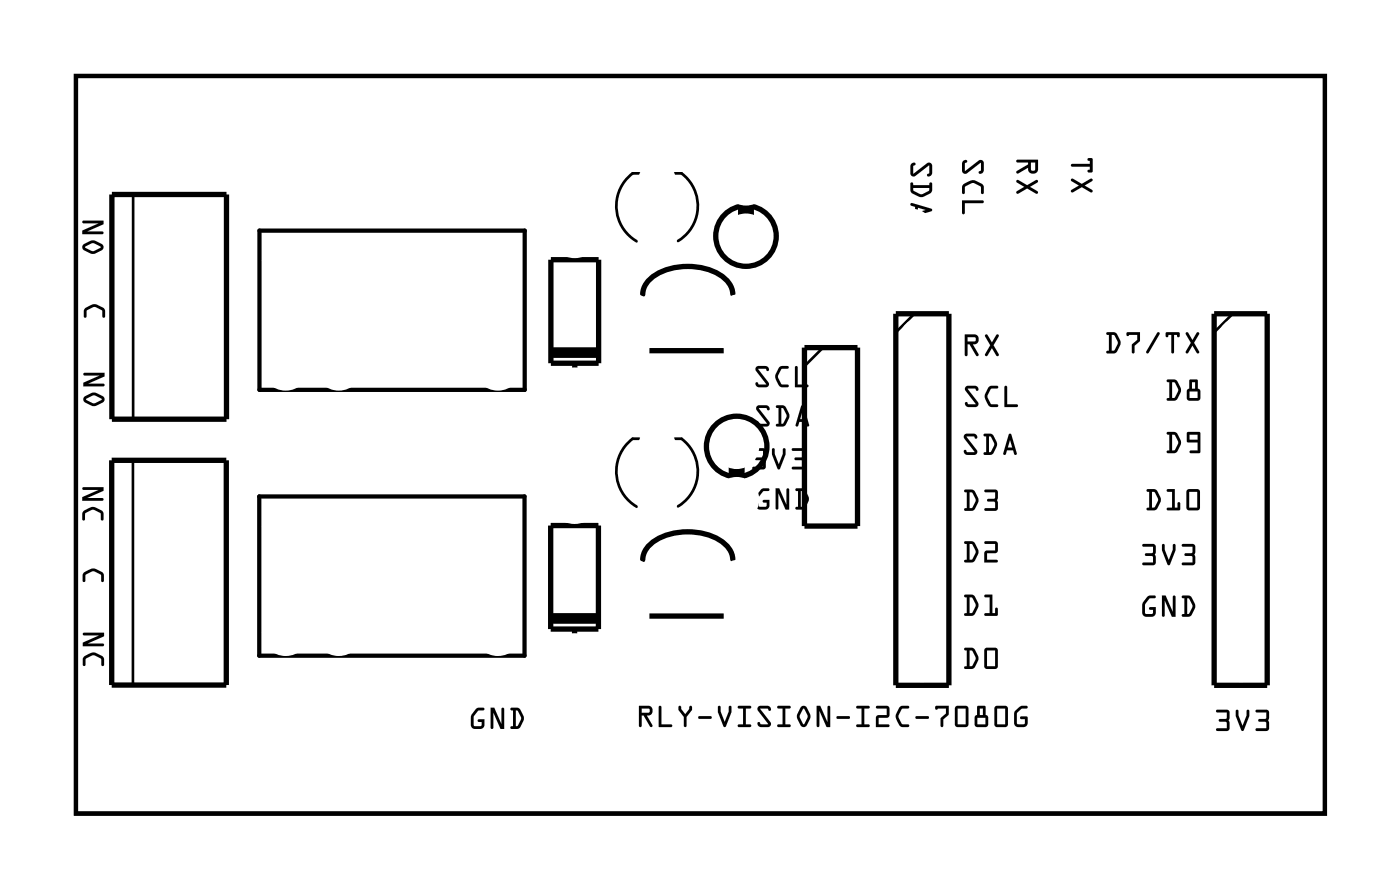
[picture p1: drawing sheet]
<svg xmlns="http://www.w3.org/2000/svg" width="67mm" height="43mm" viewBox="0 0 67 43" stroke-linecap="round" stroke-linejoin="round" font-family="sans-serif">
<path d="M3.6 3.6h59.8v35.3h-59.8zM12.4 11h12.7v7.7h-12.7zM12.4 23.8h12.7v7.6h-12.7z" fill="none" stroke="#000" stroke-width=".2"/>
<g fill="#000">
<path d="M4.1 14.7l.4-.1h.2l.3 .2v.4h-.1v-.3l-.4-.2-.3 .2-.1 .3zM35.5 9.8h.5v.5h-.5zM4 27.4l.4-.2h.2l.3 .2 .1 .4h-.2v-.3l-.3-.2-.4 .2v.3h-.1zM35 22.4h.5v.5h-.5z"/>
<path d="M3.6 3.6h59.8v35.3h-59.8zM3.6 3.6v35.3h59.8v-35.3z"/>
<path d="M4 10.6h1l-.1 .1-.7 .4h.7l.1 .1h-1.1l.1-.2 .7-.3h-.7zM4 11.7l.4-.2 .5 .2a.17 .17 0 0 1 0 .3l-.5 .1-.4-.1zM4.1 11.8l.3 .2 .4-.2-.4-.2z"/>
<path d="M4 10.6h1l-.1 .1-.7 .4h.7l.1 .1h-1.1v-.2l.8-.3h-.7zM4 10.6v.1h.7l-.7 .3-.1 .2h1.1l-.1-.1h-.7l.7-.4 .1-.1zM4 11.7l.5-.2 .4 .2 .1 .2-.4 .2h-.2l-.4-.1zM4 11.7v.3l.4 .1h.2l.4-.2-.1-.2-.4-.2zM4.1 11.8l.3 .2 .4-.2-.4-.2zM4.1 11.8l.3-.2 .4 .2-.4 .2z"/>
<path d="M4 17.9l1-.1v.2l-.8 .4h.7h.1l-1 .1v-.2l.8-.3h-.7zM4 19l.5-.2 .4 .2a.17 .17 0 0 1 0 .3l-.5 .1-.4-.2zM4.1 19.1l.4 .2 .4-.2-.4-.2z"/>
<path d="M4 17.9l1-.1v.2l-.8 .4h.7l.1 .1h-1v-.2l.8-.3h-.7zM4 17.9l.1 .1h.7l-.8 .3v.2l1-.1h-.1h-.7l.8-.4v-.2zM4 19l.5-.2 .4 .2a.17 .17 0 0 1 0 .3l-.5 .1-.4-.2zM4 19v.2l.4 .2h.2l.4-.2-.1-.2-.3-.2zM4.1 19.1l.4 .2 .4-.2-.4-.2zM4.1 19.1l.4-.2 .4 .2-.4 .2z"/>
<path d="M4.1 14.7l.4-.1h.2l.3 .2v.4h-.1v-.3l-.4-.2-.3 .2-.1 .3zM4.1 14.8v.4l.1-.3 .3-.2 .4 .2v.3h.1v-.4l-.3-.2h-.2z"/>
<path d="M36.2 17.6l.4-.1 .2 .1v.2l-.2-.2-.3 .1 .5 .6-.1 .2h-.4l-.1-.1v-.1l.1 .1h.4l-.5-.6zM36.2 17.6v.2l.5 .6h-.4l-.1-.1v.1l.1 .1h.4l.1-.2-.5-.6 .3-.1 .2 .2v-.2l-.2-.1zM37.3 17.6h.5h-.1l-.3 .1-.2 .3 .2 .4h.3v.1h-.3l-.2-.3-.1-.2zM37.3 17.6l-.2 .4 .1 .2 .2 .3h.3v-.1h-.3l-.2-.4 .2-.3 .3-.1h.1zM38.1 17.5l.1 .1v.8h.5v.1h-.6zM38.1 17.5v1h.6v-.1h-.5v-.8z"/>
<path d="M36.2 17.6l.4-.1 .2 .1v.2l-.1-.1h-.4l.5 .6-.1 .2h-.4l-.1-.1v-.1l.1 .1h.4l-.5-.6zM37.3 17.6l.4-.1 .1 .1-.4 .1-.2 .3 .2 .4h.4l-.1 .1h-.2a.6 .6 0 0 1-.4-.6zM38.1 17.5l.1 .1v.8h.5v.1h-.6z"/>
<path d="M43.6 7.8h.2l-.1 .2v.3l.7-.5h.1l.1 .1v.4l-.1 .1h-.1l.1-.1v-.4l-.7 .5h-.1l-.1-.1zM43.7 9l.1 .1 .3 .2 .4-.2v-.1zM43.6 8.7h.1v.2h.8l.1-.2v.5a.61 .61 0 0 1-.9 .1l-.1-.2zM43.9 9.9v.3l.4-.2zM43.6 9.7l1 .3v.1l-1 .3v-.1l.2-.1v-.3l-.2-.1z"/>
<path d="M43.6 7.8h.2l-.1 .2v.3l.7-.5h.1l.1 .1v.4l-.1 .1h-.1l.1-.1v-.4l-.7 .5h-.1l-.1-.1zM43.6 7.8v.5l.1 .1h.1l.7-.5v.4l-.1 .1h.1l.1-.1v-.4l-.1-.1h-.1l-.7 .5v-.3l.1-.2zM43.7 9l.1 .1 .3 .2 .4-.2v-.1zM43.7 9h.8v.1l-.4 .2-.3-.2zM43.6 8.7h.1v.2h.8l.1-.2v.4l-.4 .3h-.2l-.4-.2zM43.6 8.7v.4l.1 .2a.61 .61 0 0 0 .9-.1v-.5l-.1 .2h-.8v-.2zM43.9 9.9v.3l.4-.1zM43.9 9.9l.4 .1-.4 .2zM43.6 9.7l1 .3v.1l-1 .3v-.1l.2-.1v-.3l-.2-.1zM43.6 9.7v.1l.2 .1v.3l-.2 .1v.1l1-.3v-.1z"/>
<path d="M46.2 18.5h.5l.1 .1v.1l-.1-.1h-.4l.5 .7v.2h-.4l-.2-.1 .1-.2 .1 .1h.3l-.5-.6zM46.2 18.5v.2l.5 .6h-.3l-.1-.1-.1 .2 .2 .1h.4v-.2l-.5-.7h.4l.1 .1v-.1l-.1-.1zM47.3 18.5h.5v.1h-.3l-.2 .4 .1 .3 .4 .1v.1h-.4l-.2-.4-.1-.2zM47.3 18.5l-.1 .3a.6 .6 0 0 0 .3 .7h.3v-.1l-.3-.1-.2-.4 .2-.3 .3-.1h-.1zM48.1 18.5h.1v.8l.5 .1v.1h-.6zM48.1 18.5v1h.6v-.1l-.5-.1v-.8z"/>
<path d="M46.2 18.5h.5l.1 .1v.1l-.1-.1h-.4l.5 .7v.2h-.4l-.2-.1 .1-.2 .1 .1h.3l-.5-.6zM47.3 18.5h.4h.1l-.3 .1-.2 .3 .2 .4 .3 .1v.1h-.3a.6 .6 0 0 1-.3-.7zM48.1 18.5h.1v.8l.5 .1v.1h-.6z"/>
<path d="M46.1 7.7h.2l-.1 .1v.4l.7-.5h.1l.1 .1v.4l-.1 .1h-.1l.1-.2-.1-.3-.6 .5h-.1l-.1-.1zM46.1 8.8l.4-.2 .2 .1 .4 .2v.3h-.1v-.3l-.4-.1-.4 .1v.3l-.1 .1zM46.1 9.6h.9l.1 .1h-.1h-.8l-.1 .6v-.1z"/>
<path d="M46.1 7.7h.2l-.1 .1v.4l.7-.5h.1l.1 .1v.4l-.1 .1h-.1l.1-.2-.1-.3-.6 .5h-.1l-.1-.1zM46.1 7.7v.5l.1 .1h.1l.6-.5 .1 .3-.1 .2h.1l.1-.1v-.4l-.1-.1h-.1l-.7 .5v-.4l.1-.1zM46.1 8.8l.4-.2 .2 .1 .4 .2v.3h-.1l-.1-.3-.3-.1-.4 .1v.3l-.1 .1zM46.1 8.8v.5l.1-.1v-.3l.4-.1 .4 .1v.3h.1v-.3l-.4-.2-.2-.1zM46.1 9.6h.9l.1 .1h-.1h-.8l-.1 .6v-.1zM46.1 9.6v.6v.1l.1-.6h.8h.1l-.1-.1z"/>
<path d="M46.3 16.1v.2h.4v-.2zM46.2 16h.5a.24 .24 0 0 1 .2 .3 .24 .24 0 0 1-.3 .2l.3 .5h-.2l-.3-.5h-.1v.5h-.1zM47.2 16h.1l.2 .4 .2-.4h.1l-.2 .5 .2 .5-.3-.3-.2 .3h-.1l.2-.5z"/>
<path d="M46.3 16.1v.2h.4v-.2zM46.3 16.1h.4v.2h-.4zM46.2 16h.5a.24 .24 0 0 1 .2 .3 .24 .24 0 0 1-.3 .2l.3 .5h-.2l-.3-.5h-.1v.5h-.1zM46.2 16v1h.1v-.5h.1l.3 .5h.1l-.2-.5 .2-.1a.25 .25 0 0 0-.1-.4zM47.2 16h.1l.2 .4 .2-.4h.1l-.2 .5 .2 .5-.3-.3-.2 .3h-.1l.2-.5zM47.2 16l.2 .5-.2 .5h.1l.2-.3 .3 .3-.2-.5 .2-.5h-.1l-.2 .4-.2-.4z"/>
<path d="M49.4 7.8v.3l.1 .1 .1-.4zM49.4 7.8h.2l-.1 .4-.1-.1zM48.7 7.7l1-.1v.5a.24 .24 0 0 1-.2 .2 .24 .24 0 0 1-.3-.2v-.1l-.5 .3v-.1l.5-.3v-.1h-.5zM48.7 7.7v.1h.5v.1l-.5 .3v.1l.5-.3 .1 .2a.25 .25 0 0 0 .4-.1v-.5zM48.7 8.6l.5 .3 .5-.3v.1l-.4 .2 .4 .3-.1 .1-.4-.3-.5 .3v-.2l.3-.2-.3-.2zM48.7 8.6v.1l.3 .2-.3 .2v.2l.5-.3 .4 .3 .1-.1-.4-.3 .4-.2v-.1l-.5 .3z"/>
<path d="M49.4 7.8v.3l.1 .1 .1-.4zM48.7 7.7l1-.1v.5a.24 .24 0 0 1-.3 .2 .24 .24 0 0 1-.2-.3l-.5 .3v-.1l.5-.3v-.1h-.5zM48.7 8.6l.5 .3 .5-.3v.1l-.4 .2 .4 .3-.1 .1-.4-.3-.5 .3v-.2l.3-.2-.3-.2z"/>
<path d="M51.3 7.9l.9-.1-.1-.2h.2v.6h-.2l.1-.1v-.1h-.9zM51.3 8.6l.5 .2 .5-.2v.1l-.4 .2 .4 .3h-.1l-.4-.2-.5 .2v-.1l.4-.2-.4-.2z"/>
<path d="M51.3 7.9l.9-.1-.1-.2h.2v.6h-.2l.1-.1v-.1h-.9zM51.3 7.9v.1h.9v.1l-.1 .1h.2v-.6h-.2l.1 .1v.1zM51.3 8.6l.5 .2 .5-.3v.2l-.4 .2 .4 .3h-.1l-.4-.2-.5 .2v-.1l.4-.2-.4-.2zM51.3 8.6v.1l.4 .2-.4 .2v.1l.5-.2 .4 .2h.1l-.4-.3 .4-.2v-.1l-.5 .2z"/>
<path d="M53.2 16v.8h.1l.2-.4-.1-.3zM53 15.9h.4a.6 .6 0 0 1 .1 .9l-.2 .1h-.3l.1-.1v-.8h-.1zM53.9 15.9h.7v.4l-.3 .2v.4h-.1v-.4l.2-.2v-.3l-.4 .1zM55.4 15.9h.1v.1l-.6 .9v-.1zM55.8 15.9h.7l-.1 .2-.2-.1v.9l-.1-.1v-.8l-.3 .1zM56.8 15.9h.1l.2 .4 .2-.4h.1l-.2 .5 .2 .4v.1l-.3-.4-.2 .4h-.1l.2-.5z"/>
<path d="M53.2 16v.8h.1l.2-.4-.1-.3zM53.2 16l.2 .1 .1 .3-.2 .4h-.1zM53 15.9h.4l.2 .4v.2l-.2 .4h-.4l.1-.1v-.8h-.1zM53 15.9v.1h.1v.8l-.1 .1h.3l.2-.1a.6 .6 0 0 0-.1-.9zM53.9 15.9h.7v.4l-.3 .2v.4h-.1v-.4l.2-.2v-.3l-.4 .1zM53.9 15.9l.1 .2 .4-.1v.3l-.2 .2v.4h.1v-.4l.3-.2v-.4zM55.4 15.9h.1v.1l-.6 .9v-.1zM55.4 15.9l-.5 .9v.1l.6-.9v-.1zM55.8 15.9h.7l-.1 .2-.2-.1v.9l-.1-.1v-.8l-.3 .1zM55.8 15.9v.2l.3-.1v.8l.1 .1v-.9l.2 .1 .1-.2zM56.8 15.9h.1l.2 .4 .2-.4h.1l-.2 .5 .2 .4v.1l-.3-.4-.2 .4h-.1l.2-.5zM56.8 15.9l.2 .5-.2 .5h.1l.2-.4 .3 .4v-.1l-.2-.4 .2-.5h-.1l-.2 .4-.2-.4z"/>
<path d="M56.1 18.3v.7h.1l.2-.3-.1-.4zM55.9 18.2h.4a.6 .6 0 0 1 .1 .9l-.2 .1-.3-.1 .1-.1v-.7h-.1zM57 18.7v.3h.3v-.3zM57.1 18.3v.3h.1v-.3zM57 18.2h.3v.4l.2 .1-.1 .5h-.4l-.2-.1z"/>
<path d="M56.1 18.3v.7h.1l.2-.3-.1-.4zM56.1 18.3h.2l.1 .4-.2 .3h-.1zM55.9 18.2h.4l.2 .3v.3l-.2 .4-.4-.1 .1-.1v-.7h-.1zM55.9 18.2v.1h.1v.7l-.1 .1 .3 .1 .2-.1a.6 .6 0 0 0-.1-.9zM57 18.7v.3h.3v-.3zM56.9 18.7h.4v.3h-.4zM57.1 18.3v.3h.1v-.3zM57.1 18.3h.1v.3h-.1zM57 18.2h.3v.4l.2 .1-.1 .5h-.4l-.2-.1zM57 18.2l-.2 .9 .2 .1h.4l.1-.5-.2-.1v-.4z"/>
<path d="M4 23.3h1v.2l-.8 .3h.7l.1 .1-1.1 .1v-.2l.8-.4h-.7zM4 24.5l.4-.2h.2l.3 .2 .1 .4h-.2v-.3l-.4-.2-.3 .2v.3h-.1z"/>
<path d="M4 23.3h1v.2l-.8 .3h.7l.1 .1-1.1 .1v-.2l.8-.4h-.7zM4 23.3v.1h.7l-.8 .4v.2l1.1-.1-.1-.1h-.7l.8-.3v-.2zM4 24.5l.4-.2h.2l.3 .2 .1 .4h-.2v-.3l-.4-.2-.3 .2v.3h-.1zM4 24.5v.4h.1v-.3l.3-.2 .4 .2v.3h.2l-.1-.4-.3-.2h-.2z"/>
<path d="M4 30.3h1v.2l-.8 .3h.7l.1 .1h-1v-.2l.7-.3h-.7zM4 31.4l.4-.2 .2 .1 .4 .2v.3h-.1l-.1-.3-.3-.1-.4 .1v.3l-.1 .1z"/>
<path d="M4 30.3h1v.2l-.8 .3h.7l.1 .1h-1v-.2l.7-.3h-.7zM4 30.3v.1h.7l-.7 .3v.2h1l-.1-.1h-.7l.8-.3v-.2zM4 31.4l.4-.2 .2 .1 .4 .2v.3h-.1l-.1-.3-.3-.1-.4 .1v.3l-.1 .1zM4 31.4v.5l.1-.1v-.3l.4-.1 .3 .1 .1 .3h.1v-.3l-.4-.2-.2-.1z"/>
<path d="M4 27.4l.4-.2h.2l.3 .2 .1 .4h-.2v-.3l-.3-.2-.4 .2v.3l-.1 .1zM4 27.4v.4h.1v-.3l.4-.2 .3 .2v.3h.2l-.1-.4-.3-.2h-.2z"/>
<path d="M22.8 33.9h.1h.3v.1h-.3l-.2 .3v.5l.4-.1v-.1l-.2-.1v-.1h.3v.4l-.1 .1h-.4l-.1-.1v-.6zM22.8 33.9a.74 .74 0 0 0-.2 .9l.4 .1 .2-.1v-.4l-.3 .1 .2 .1-.1 .1h-.3v-.5l.2-.2 .3-.1h-.3zM23.5 33.9h.2l.3 .8v-.8h.1v1h-.1l-.4-.8v.7h-.1zM23.5 33.9v.9h.1v-.7l.4 .8h.1v-1h-.1v.8l-.3-.8zM24.5 33.9h.3l.3 .4v.2l-.3 .4-.4-.1h.2v-.8h-.1zM24.5 33.9v.1h.1v.8h-.2l.4 .1 .3-.4v-.3l-.3-.3zM24.7 34v.8l.3-.4-.2-.4zM24.7 34h.1l.2 .4-.3 .4z"/>
<path d="M22.8 33.9h.1h.3l-.3 .1-.2 .3v.4h.3l.1-.1-.2-.1 .3-.1v.4l-.1 .1h-.4l-.2-.2a.7 .7 0 0 1 .3-.8zM23.5 33.9h.2l.3 .8v-.8h.1v1h-.1l-.4-.8v.7h-.1zM24.5 33.9h.3a.6 .6 0 0 1 .1 .9l-.1 .1-.4-.1h.2v-.8h-.1zM24.7 34v.8l.3-.4-.2-.4z"/>
<path d="M30.7 33.9v.2h.4v-.2zM30.6 33.8h.4a.24 .24 0 0 1 .2 .2 .24 .24 0 0 1-.2 .2l.2 .6h-.1l-.3-.6h-.1v.5l-.1 .1zM31.6 33.8h.1v.9h.4v.1h-.6zM32.5 33.8h.1l.2 .4 .2-.4h.1v.2l-.2 .3-.1 .5-.1-.1v-.4l-.2-.3zM33.4 34.3h.6h.1l-.6 .1zM34.4 33.8h.1l.2 .7 .2-.7h.1v.3l-.3 .7h-.1l-.2-.7zM35.3 33.8h.7l-.1 .1h-.2v.8h.2v.1h-.6l.1-.1h.2v-.8h-.2zM36.3 33.8h.4l.2 .1-.1 .1v-.1h-.4l.5 .7-.1 .2h-.4l-.1-.1v-.1l.1 .1 .4-.1-.5-.6zM37.2 33.8h.7l-.1 .1h-.2v.8h.2v.1h-.6v-.1h.3v-.8h-.3zM38.3 33.8h.3l.2 .4-.2 .5a.17 .17 0 0 1-.3 0l-.1-.4zM38.5 33.9l-.2 .4 .2 .4 .2-.4zM39.1 33.8h.2l.3 .8v-.8h.1v1h-.1l-.4-.8v.7l-.1 .1zM40.1 34.3h.5h.1l-.6 .1zM41 33.8h.6v.1h-.2v.8h.2v.1h-.6v-.1h.2v-.8h-.2zM42 33.8h.5l.1 .1-.1 .4-.4 .1v.3h.4v.1h-.6l.1-.5 .5-.1v-.3h-.5zM43.1 33.8h.4l-.3 .1-.2 .3 .2 .5h.3v.1h-.3a.6 .6 0 0 1-.3-.6zM43.8 34.3h.6h.1l-.6 .1zM44.8 33.8h.6v.4l-.2 .2-.1 .4h-.1v-.4l.3-.3v-.2l-.5 .1zM45.8 33.9v.8h.4v-.8zM45.8 33.8h.4l.2 .1v.8l-.1 .1h-.5l-.1-.1zM46.8 34.4v.3h.4v-.3zM46.9 33.9v.3h.2v-.3zM46.8 33.8h.4v.4l.1 .2-.1 .4h-.4l-.1-.1zM47.7 33.9v.8h.4v-.8zM47.6 33.8h.5l.1 .1 .1 .8-.1 .1h-.5l-.1-.1zM48.6 34a.48 .48 0 0 1 .6-.2v.1h-.3l-.2 .3v.5l.4-.1v-.2h-.2v-.1h.3v.4l-.1 .1h-.4l-.1-.1z"/>
<path d="M30.7 33.9v.2h.4v-.2zM30.7 33.9h.4v.2h-.4zM30.6 33.8h.4a.24 .24 0 0 1 .2 .2 .24 .24 0 0 1-.2 .2l.2 .6h-.1l-.3-.6h-.1v.5l-.1 .1zM30.6 33.8v1h.1v-.6h.1l.4 .6v-.1l-.2-.5h.2v-.3l-.2-.1zM31.6 33.8h.1v.9h.4v.1h-.6zM31.6 33.8l-.1 1h.6v-.1h-.4v-.9zM32.5 33.8h.1l.2 .4 .2-.4h.1v.2l-.2 .3-.1 .5-.1-.1v-.4l-.2-.3zM32.5 33.8v.2l.2 .3v.4l.1 .1 .1-.5 .2-.3v-.2h-.1l-.2 .4-.2-.4zM33.4 34.3h.6h.1l-.6 .1zM33.4 34.3l.1 .1 .6-.1h-.1zM34.4 33.8h.1l.2 .7 .2-.7h.1v.3l-.3 .7h-.1l-.2-.7zM34.4 33.8v.3l.2 .7h.1l.3-.7v-.3h-.1l-.2 .7-.2-.7zM35.3 33.8h.7l-.1 .1h-.2v.8h.2v.1h-.6l.1-.1h.2v-.8h-.2zM35.3 33.8l.1 .1h.2v.8h-.2l-.1 .1h.6v-.1h-.2v-.8h.2l.1-.1zM36.3 33.8h.4l.2 .1-.1 .1-.1-.1h-.3l.5 .7-.1 .2h-.4l-.1-.1v-.1l.1 .1 .4-.1-.5-.6zM36.3 33.8v.2l.5 .6-.4 .1-.1-.1v.1l.1 .1h.4l.1-.2-.5-.7h.3l.1 .1 .1-.1-.2-.1zM37.2 33.8h.7l-.1 .1h-.2v.8h.2v.1h-.6v-.1h.3v-.8h-.3zM37.2 33.8v.1h.3v.8h-.3v.1h.6v-.1h-.2v-.8h.2l.1-.1zM38.3 33.8h.3l.2 .4v.2l-.3 .4-.2-.1-.1-.3zM38.4 33.8l-.2 .6 .2 .3 .1 .1 .3-.4v-.2l-.2-.4zM38.5 33.9l-.2 .4 .2 .4 .2-.4zM38.5 33.9l.2 .4-.2 .4-.2-.4zM39.1 33.8h.2l.3 .8v-.8h.1v1h-.1l-.4-.8v.7l-.1 .1zM39.1 33.8v1l.1-.1v-.7l.4 .8h.1v-1h-.1v.8l-.3-.8zM40.1 34.3h.5h.1l-.6 .1zM40.1 34.3v.1l.6-.1h-.1zM41 33.8h.6v.1h-.2v.8h.2v.1h-.6v-.1h.2v-.8h-.2zM41 33.8v.1h.2v.8h-.2v.1h.6v-.1h-.2v-.8h.2v-.1zM42 33.8h.5l.1 .1-.1 .4-.4 .1v.3h.4v.1h-.6l.1-.5 .5-.1v-.3h-.5zM42 33.8v.1h.5v.3l-.5 .1-.1 .5h.6v-.1h-.4v-.4h.4l.1-.4-.1-.1zM43.1 33.8h.4v.1h-.3l-.2 .4 .2 .3 .3 .1v.1h-.4l-.2-.4v-.2zM43.1 33.8l-.2 .4v.2l.2 .4h.4v-.1h-.3l-.2-.4 .2-.4h.3v-.1zM43.8 34.3h.6h.1l-.6 .1zM43.8 34.3l.1 .1 .6-.1h-.1zM44.8 33.8h.6v.4l-.2 .2-.1 .4h-.1v-.4l.3-.3v-.2l-.5 .1zM44.8 33.8v.2l.5-.1v.2l-.3 .3v.4h.1l.1-.4 .2-.2v-.4zM45.8 33.9v.8h.4v-.8zM45.8 33.9h.4v.8h-.4zM45.8 33.8h.4l.2 .1v.8l-.1 .1h-.5l-.1-.1zM45.8 33.8l-.1 .9 .1 .1h.5l.1-.1v-.8l-.2-.1zM46.8 34.4v.3h.4v-.3zM46.8 34.3h.4v.4h-.4zM46.9 33.9v.3h.2v-.3zM46.9 33.9h.2v.3h-.2zM46.8 33.8h.4v.4l.1 .2-.1 .4h-.4l-.1-.1zM46.8 33.8l-.1 .9 .1 .1h.4l.1-.4-.1-.2v-.4zM47.7 33.9v.8h.4v-.8zM47.7 33.9h.4v.8h-.4zM47.6 33.8h.5l.1 .1 .1 .8-.1 .1h-.5l-.1-.1zM47.6 33.8v.9l.1 .1h.5l.1-.1-.1-.8-.1-.1zM48.6 34l.3-.2h.3v.1h-.3l-.2 .3v.5l.4-.1v-.2h-.2v-.1h.3v.4l-.1 .1h-.4l-.1-.1zM48.6 34v.7l.1 .1h.4l.1-.1v-.4h-.3v.1h.2v.2l-.4 .1v-.5l.2-.3h.3l-.1-.1a.49 .49 0 0 0-.5 .2z"/>
<path d="M36 21.5l.5-.1 .2 .1v.8l-.1 .2-.6-.1 .1-.1h.4v-.3h-.4l.4-.1v-.3h-.4zM36 21.5l.1 .1h.4v.3l-.4 .1h.4v.3h-.4l-.1 .1 .6 .1 .1-.2v-.8l-.2-.1zM37 21.5h.1l.2 .7 .2-.7h.1v.2l-.3 .8-.1-.1-.2-.7zM37 21.5v.2l.2 .7 .1 .1 .3-.8v-.2h-.1l-.2 .7-.2-.7zM37.9 21.5l.5-.1 .1 .1 .1 .8-.1 .2-.6-.1 .1-.1h.4v-.3h-.4l.4-.1v-.3h-.5zM37.9 21.5v.1h.5v.3l-.4 .1h.4v.3h-.4l-.1 .1 .6 .1 .1-.2-.1-.8-.1-.1z"/>
<path d="M36 21.5l.5-.1 .2 .1v.8l-.1 .2-.6-.1 .1-.1h.4v-.3h-.4l.4-.1v-.3h-.4zM37 21.5h.1l.2 .7 .2-.7h.1v.2l-.3 .8-.1-.1-.2-.7zM37.9 21.5l.5-.1 .1 .1 .1 .8-.1 .2-.6-.1 .1-.1h.4v-.3h-.4l.4-.1v-.3h-.5z"/>
<path d="M36.4 23.4h.2h.2v.1h-.3l-.2 .3 .1 .5 .3-.1v-.1l-.1-.1-.1-.1h.3v.4l-.1 .1h-.4l-.1-.1v-.6zM36.4 23.4a.74 .74 0 0 0-.2 .9l.4 .1 .2-.1v-.4l-.3 .1h.1l.1 .1v.2l-.4-.1v-.4l.2-.3 .3-.1h-.2zM37.1 23.4h.2l.4 .8v-.8h.1v1h-.2l-.3-.8v.7h-.2zM37.1 23.4v.9h.2v-.7l.3 .8h.2v-1h-.1v.8l-.4-.8zM38.1 23.4h.4l.2 .4v.2l-.3 .4-.3-.1h.1v-.8h-.1zM38.1 23.4v.1h.1v.8h-.1l.3 .1 .3-.4v-.3l-.2-.3zM38.3 23.5l.1 .8 .2-.4-.2-.4zM38.3 23.5h.1l.2 .4-.2 .4z"/>
<path d="M36.4 23.4h.2h.2l-.3 .1-.2 .3v.4h.4v-.1l-.1-.1h-.1l.3-.1v.4l-.1 .1h-.3l-.2-.2a.7 .7 0 0 1 .2-.8zM37.1 23.4h.2l.4 .8v-.8h.1v1h-.2l-.3-.8v.7h-.2zM38.1 23.4h.4a.6 .6 0 0 1 .1 .9l-.2 .1-.3-.1h.1v-.8h-.1zM38.3 23.5l.1 .8 .2-.4-.2-.4z"/>
<path d="M36.2 19.4h.5l.1 .1v.1l-.1-.1h-.4l.5 .7v.2h-.4l-.2-.1 .1-.1 .1 .1h.3l-.5-.7zM36.2 19.4v.2l.5 .7h-.3l-.1-.1-.1 .1 .2 .1h.4v-.2l-.5-.7h.4l.1 .1v-.1l-.1-.1zM37.2 19.4h.4l.2 .4v.2l-.3 .4h-.4l.2-.1v-.8h-.1zM37.2 19.4v.1h.1v.8l-.1 .1h.3l.3-.4v-.2l-.2-.4zM37.4 19.5l.1 .8 .2-.4-.2-.3zM37.4 19.5l.1 .1 .2 .3-.2 .4zM38.4 19.4h.1l.2 1-.1-.2h-.3l-.1 .2h-.1zM38.4 19.4l-.3 1h.1l.1-.2h.3l.1 .2-.2-1zM38.4 19.7l-.1 .4h.2zM38.4 19.7l.1 .4h-.2z"/>
<path d="M36.2 19.4h.5l.1 .1v.1l-.1-.1h-.4l.5 .7v.2h-.4l-.2-.1 .1-.1 .1 .1h.3l-.5-.7zM37.2 19.4h.4a.6 .6 0 0 1 0 .9l-.1 .1h-.4l.2-.1v-.8h-.1zM37.4 19.5l.1 .8 .2-.4-.2-.3zM38.4 19.4h.1l.2 1-.1-.2h-.3l-.1 .2h-.1zM38.4 19.7l-.1 .4h.2z"/>
<path d="M46.2 20.8h.4l.2 .1-.1 .1-.1-.1h-.3l.5 .7-.1 .2h-.4l-.1-.1v-.2l.1 .1h.4l-.5-.6zM46.2 20.8v.2l.5 .6h-.4l-.1-.1v.2l.1 .1h.4l.1-.2-.5-.7h.3l.1 .1 .1-.1-.2-.1zM47.1 20.8h.4l.2 .4v.2l-.2 .4-.4-.1 .1-.1v-.7h-.1zM47.1 20.8v.1h.1v.7l-.1 .1 .4 .1 .2-.4v-.3l-.2-.3zM47.3 20.9l.1 .7 .2-.3-.1-.4zM47.3 20.9h.2l.1 .4-.2 .3zM48.3 20.8h.1l.2 1-.1-.3h-.3v.2h-.2zM48.3 20.8l-.3 .9 .1 .1 .1-.3h.3l.1 .3-.2-1zM48.4 21.1l-.1 .3h.2zM48.4 21.1l.1 .3h-.3z"/>
<path d="M46.2 20.8h.4l.2 .1-.1 .1-.1-.1h-.3l.5 .7-.1 .2h-.4l-.1-.1v-.2l.1 .1h.4l-.5-.6zM47.1 20.8h.4a.6 .6 0 0 1 .1 .9l-.1 .1-.4-.1 .1-.1v-.7h-.1zM47.3 20.9l.1 .7 .2-.3-.1-.4zM48.3 20.8h.1l.2 1-.1-.3h-.3v.2h-.2zM48.4 21.1l-.1 .3h.2z"/>
<path d="M46.4 31.1v.8h.1l.2-.4-.1-.3zM46.2 31h.4a.6 .6 0 0 1 .1 .9l-.2 .1h-.3l.1-.1v-.8h-.1zM47.3 31.1v.8h.3v-.8zM47.2 31h.4l.2 .1v.8l-.1 .1h-.4l-.2-.1z"/>
<path d="M46.4 31.1v.8h.1l.2-.4-.1-.3zM46.4 31.1l.2 .1 .1 .3-.2 .4h-.1zM46.2 31h.4l.2 .4v.2l-.2 .4h-.4l.1-.1v-.8h-.1zM46.2 31v.1h.1v.8l-.1 .1h.3l.2-.1a.6 .6 0 0 0-.1-.9zM47.3 31.1v.8h.3v-.8zM47.3 31.1h.3v.8h-.3zM47.2 31h.4l.2 .1v.8l-.1 .1h-.4l-.2-.1zM47.2 31l-.1 .9 .2 .1h.4l.1-.1v-.8l-.2-.1z"/>
<path d="M46.4 28.6v.7h.1l.2-.3-.1-.4zM46.2 28.5h.4a.6 .6 0 0 1 .1 .9l-.2 .1-.3-.1 .1-.1v-.7h-.1zM47.1 28.5h.4v.8h.1v-.2h.1v.4l-.6-.1 .1-.1h.2v-.7h-.2z"/>
<path d="M46.4 28.6v.7h.1l.2-.3-.1-.4zM46.4 28.6h.2l.1 .4-.2 .3h-.1zM46.2 28.5h.4l.2 .3v.3l-.2 .4-.4-.1 .1-.1v-.7h-.1zM46.2 28.5v.1h.1v.7l-.1 .1 .3 .1 .2-.1a.6 .6 0 0 0-.1-.9zM47.1 28.5h.4v.8h.1v-.2h.1v.4l-.6-.1 .1-.1h.2v-.7h-.2zM47.1 28.5l.1 .1h.2v.7h-.2l-.1 .1 .6 .1v-.4h-.1v.2h-.1v-.8z"/>
<path d="M46.4 26v.8h.1l.2-.4-.1-.3zM46.2 25.9h.4a.6 .6 0 0 1 .1 .9l-.2 .1h-.3l.1-.1v-.8h-.1zM47.1 25.9h.5l.2 .1-.1 .4-.4 .1v.3h.4v.1h-.6l.1-.5 .4-.1v-.3h-.4z"/>
<path d="M46.4 26v.8h.1l.2-.4-.1-.3zM46.4 26l.2 .1 .1 .3-.2 .4h-.1zM46.2 25.9h.4l.2 .4v.2l-.2 .4h-.4l.1-.1v-.8h-.1zM46.2 25.9v.1h.1v.8l-.1 .1h.3l.2-.1a.6 .6 0 0 0-.1-.9zM47.1 25.9h.5l.2 .1-.1 .4-.4 .1v.3h.4v.1h-.6l.1-.5 .4-.1v-.3h-.4zM47.1 25.9l.1 .1h.4v.3l-.4 .1-.1 .5h.6v-.1h-.4v-.3l.4-.1 .1-.4-.2-.1z"/>
<path d="M46.4 23.6v.7h.1l.2-.4-.1-.3zM46.2 23.4l.4 .1a.6 .6 0 0 1 .1 .8l-.2 .1h-.3l.1-.1v-.7l-.1-.1zM47.1 23.4h.5l.2 .1v.8l-.1 .1h-.6l.1-.1h.4v-.3l-.3-.1h.3v-.3h-.4z"/>
<path d="M46.4 23.6v.7h.1l.2-.4-.1-.3zM46.4 23.6h.2l.1 .3-.2 .4h-.1zM46.2 23.4l.4 .1 .2 .3v.3l-.2 .3h-.4l.1-.1v-.7l-.1-.1zM46.2 23.4v.1l.1 .1v.7l-.1 .1h.3l.2-.1a.6 .6 0 0 0-.1-.8zM47.1 23.4h.5l.2 .1v.8l-.1 .1h-.6l.1-.1h.4v-.3l-.3-.1h.3v-.3h-.4zM47.1 23.4l.1 .2h.4v.3h-.3l.3 .1v.3h-.4l-.1 .1h.6l.1-.1v-.8l-.2-.1z"/>
<path d="M54.9 28.6l.2-.1h.2v.1h-.3l-.2 .4 .1 .4 .3-.1v-.1h-.2v-.1l.3-.1v.4l-.1 .1h-.4l-.1-.1v-.5zM54.9 28.6a.74 .74 0 0 0-.2 .9h.4l.2-.1v-.3h-.3v.1h.2v.2l-.4-.1v-.4l.2-.3h.3l-.2-.1zM55.6 28.5h.2l.3 .8v-.7l.2-.1v1h-.2l-.3-.8v.7l-.2 .1zM55.6 28.5v1l.2-.1v-.7l.3 .8h.2v-1l-.1 .1-.1 .7-.3-.8zM56.6 28.5h.4l.2 .4v.2l-.3 .4h-.3l.1-.1v-.8h-.1zM56.6 28.5v.1h.1v.8l-.1 .1h.3l.3-.4v-.2l-.2-.4zM56.8 28.6l.1 .8 .2-.4-.2-.3zM56.8 28.6l.1 .1 .2 .3-.2 .4z"/>
<path d="M54.7 26h.5l.1 .1v.8v.1h-.6l.1-.1h.4v-.3l-.4-.1h.4v-.3h-.5zM54.7 26.1v.1h.5v.3h-.4l.4 .1v.3h-.4l-.1 .1h.6v-.1v-.8l-.1-.1zM55.6 26l.2 .1 .2 .7 .2-.7h.1v.2l-.3 .7h-.1l-.3-.7zM55.7 26.1l-.1 .2 .3 .7h.1l.3-.7v-.2h-.1l-.2 .7-.2-.7zM56.6 26h.5l.1 .1v.8l-.1 .1h-.5v-.1h.5v-.3l-.4-.1h.4v-.3h-.5zM56.6 26.1v.1h.5v.3h-.4l.4 .1v.3h-.5v.1h.5l.1-.1v-.8l-.1-.1z"/>
<path d="M54.9 28.6l.2-.1 .2 .1h-.3l-.2 .3v.4l.4 .1v-.2h-.2v-.1h.3v.3l-.1 .1h-.3l-.2-.2a.7 .7 0 0 1 .2-.7zM55.6 28.5h.2l.3 .8v-.7l.2-.1v1h-.2l-.3-.8v.7l-.2 .1zM56.6 28.5h.4a.6 .6 0 0 1 .1 .9l-.2 .1h-.3l.1-.1v-.8h-.1zM56.8 28.6l.1 .8 .2-.4-.2-.3z"/>
<path d="M54.7 26h.5l.1 .1v.8v.1h-.6l.1-.1h.4v-.3l-.4-.1h.4v-.3h-.5zM55.6 26l.2 .1 .2 .7 .2-.7h.1v.2l-.3 .7h-.1l-.3-.7zM56.6 26h.5l.1 .1v.8l-.1 .1h-.5v-.1h.5v-.3l-.4-.1h.4v-.3h-.5z"/>
<path d="M55.2 23.5v.8l.2-.4-.1-.3zM54.9 23.4h.4a.6 .6 0 0 1 .1 .9l-.2 .1h-.3l.1-.1v-.8h-.1zM55.9 23.4h.3v.9h.2v-.2l.1-.1v.4h-.6v-.1h.2v-.8h-.2zM56.9 23.5v.8h.4v-.8zM56.8 23.4h.5l.1 .1 .1 .8-.1 .1h-.5l-.1-.1z"/>
<path d="M55.2 23.5v.8l.2-.4-.1-.3zM55.2 23.5l.1 .1 .2 .3-.3 .4zM54.9 23.4h.4l.2 .4v.2l-.2 .4h-.4l.1-.1v-.8h-.1zM54.9 23.4v.1h.1v.8l-.1 .1h.3l.2-.1a.6 .6 0 0 0-.1-.9zM55.9 23.4h.3v.9h.2v-.2l.1-.1v.4h-.6v-.1h.2v-.8h-.2zM55.9 23.4v.1h.2v.8h-.2v.1h.6v-.4l-.1 .1v.2h-.2v-.9zM56.9 23.5v.8h.4v-.8zM56.9 23.5h.4v.8h-.4zM56.8 23.4h.5l.1 .1 .1 .8-.1 .1h-.5l-.1-.1zM56.8 23.4v.9l.1 .1h.5l.1-.1-.1-.8-.1-.1z"/>
<path d="M56.1 20.8v.8h.1l.2-.4-.1-.4zM55.9 20.7h.4a.6 .6 0 0 1 .1 .9l-.2 .1-.3-.1h.1v-.8h-.1zM56.8 20.7h.7l-.1 1-.4-.1h.3v-.4h-.5zM57 20.8v.2h.3v-.2z"/>
<path d="M56.1 20.8v.8h.1l.2-.4-.1-.4zM56.1 20.8h.2l.1 .4-.2 .4h-.1zM55.9 20.7h.4l.2 .3v.3l-.2 .4-.4-.1h.1v-.8h-.1zM55.9 20.7v.1h.1v.8h-.1l.3 .1 .2-.1a.6 .6 0 0 0-.1-.9zM56.8 20.7h.7l-.1 1-.4-.1h.3v-.4h-.5zM56.8 20.7v.5h.5v.4h-.3l.4 .1 .1-1zM57 20.8v.2h.3v-.2zM56.9 20.8h.4v.2h-.4z"/>
<path d="M58.2 34h.5h.2v.9l-.1 .1-.6-.1 .1-.1 .4 .1v-.3l-.4-.1 .4-.1v-.3h-.4zM58.2 34l.1 .1h.4v.3l-.4 .1 .4 .1v.3h-.4h-.1l.6 .1 .1-.1v-.9h-.2zM59.2 34h.1l.2 .7 .2-.7h.1v.3l-.3 .7-.1-.1-.2-.6zM59.2 34v.3l.2 .6 .1 .1 .3-.7v-.3h-.1l-.2 .7-.2-.7zM60.1 34h.5h.2v.9l-.1 .1-.6-.1 .1-.1 .4 .1v-.3l-.4-.1 .4-.1v-.3h-.5zM60.1 34v.1h.5v.3l-.4 .1 .4 .1v.3h-.4h-.1l.6 .1 .1-.1-.1-.9h-.1z"/>
<path d="M58.2 34h.5h.2v.9l-.1 .1-.6-.1h.1h.4v-.3l-.4-.1 .4-.1v-.3h-.4zM59.2 34h.1l.2 .7 .2-.7h.1v.3l-.3 .7-.1-.1-.2-.6zM60.1 34h.5h.1l.1 .9-.1 .1-.6-.1h.1h.4v-.3l-.4-.1 .4-.1v-.3h-.5z"/>
</g>
<g fill="none" stroke="#000" stroke-width=".25">
<path d="M5.4 9.3h5.4v10.8h-5.4zM26.4 12.4h2.3v5h-2.3zM27.5 12.3v.1M27.5 17.4v.3M31.1 16.8h3.5M35.1 14.1a1.92 1.92 0 0 0-2.2-1.4 2.34 2.34 0 0 0-2.1 1v.4M35.5 9.8h.5v.5h-.5zM38.5 16.6h2.6v8.6h-2.6zM42.9 15h2.5v17.8h-2.5zM58.1 15h2.6v17.8h-2.6zM5.3 22h5.5v10.8h-5.5zM26.4 25.1h2.3v5h-2.3z"/>
<path d="M27.5 25v.1M27.5 30.1v.3M31.1 29.5h3.5M35 22.4h.5v.5h-.5zM35.1 26.8a1.92 1.92 0 0 0-2.2-1.4 2.34 2.34 0 0 0-2.1 1v.4"/>
<circle cx="35.7" cy="11.3" r="1.45"/>
<circle cx="35.3" cy="21.4" r="1.45"/>
</g>
<path d="M26.4 16.9h2.3M26.4 29.6h2.3" fill="none" stroke="#000" stroke-width=".51"/>
<path d="M6.4 9.3v10.8M30.6 8.3a.97 .97 0 0 0-1 .8 1.95 1.95 0 0 0 .9 2.4M32.3 8.3h.3a1.95 1.95 0 0 1-.1 3.2M39.4 16.6l-.9 .9M43.8 15l-.9 .9M59 15l-.9 .9M6.4 22v10.8M30.6 21a.97 .97 0 0 0-1 .8 1.95 1.95 0 0 0 .9 2.4M32.3 21h.3a1.95 1.95 0 0 1-.1 3.2" fill="none" stroke="#000" stroke-width=".13"/>
<circle cx="43.6" cy="11.2" r="1.1" fill="#fff"/>
<circle cx="43.6" cy="11.2" r="1.1" fill="none" stroke="#fff" stroke-width=".25"/>
<circle cx="60" cy="11.2" r="1.1" fill="#fff"/>
<circle cx="60" cy="11.2" r="1.1" fill="none" stroke="#fff" stroke-width=".25"/>
<circle cx="16.2" cy="25.2" r=".76" fill="#fff"/>
<circle cx="16.2" cy="25.2" r=".76" fill="none" stroke="#fff" stroke-width=".76" stroke-linecap="butt"/>
<circle cx="16.2" cy="30.3" r=".76" fill="#fff"/>
<circle cx="16.2" cy="30.3" r=".76" fill="none" stroke="#fff" stroke-width=".76" stroke-linecap="butt"/>
<circle cx="23.8" cy="25.2" r=".76" fill="#fff"/>
<circle cx="23.8" cy="25.2" r=".76" fill="none" stroke="#fff" stroke-width=".76" stroke-linecap="butt"/>
<circle cx="13.7" cy="30.3" r=".76" fill="#fff"/>
<circle cx="13.7" cy="30.3" r=".76" fill="none" stroke="#fff" stroke-width=".76" stroke-linecap="butt"/>
<circle cx="13.7" cy="25.2" r=".76" fill="#fff"/>
<circle cx="13.7" cy="25.2" r=".76" fill="none" stroke="#fff" stroke-width=".76" stroke-linecap="butt"/>
<circle cx="23.8" cy="30.3" r=".76" fill="#fff"/>
<circle cx="23.8" cy="30.3" r=".76" fill="none" stroke="#fff" stroke-width=".76" stroke-linecap="butt"/>
<circle cx="16.2" cy="12.5" r=".76" fill="#fff"/>
<circle cx="16.2" cy="12.5" r=".76" fill="none" stroke="#fff" stroke-width=".76" stroke-linecap="butt"/>
<circle cx="16.2" cy="17.6" r=".76" fill="#fff"/>
<circle cx="16.2" cy="17.6" r=".76" fill="none" stroke="#fff" stroke-width=".76" stroke-linecap="butt"/>
<circle cx="23.8" cy="12.5" r=".76" fill="#fff"/>
<circle cx="23.8" cy="12.5" r=".76" fill="none" stroke="#fff" stroke-width=".76" stroke-linecap="butt"/>
<circle cx="13.7" cy="17.6" r=".76" fill="#fff"/>
<circle cx="13.7" cy="17.6" r=".76" fill="none" stroke="#fff" stroke-width=".76" stroke-linecap="butt"/>
<circle cx="13.7" cy="12.5" r=".76" fill="#fff"/>
<circle cx="13.7" cy="12.5" r=".76" fill="none" stroke="#fff" stroke-width=".76" stroke-linecap="butt"/>
<circle cx="23.8" cy="17.6" r=".76" fill="#fff"/>
<circle cx="23.8" cy="17.6" r=".76" fill="none" stroke="#fff" stroke-width=".76" stroke-linecap="butt"/>
<path d="M26.7 18h1.6v1.6h-1.6z" fill="#fff"/>
<path d="M26.7 18h1.6v1.6h-1.6z" fill="none" stroke="#fff" stroke-width=".76" stroke-linecap="butt"/>
<circle cx="27.5" cy="18.8" r=".79" fill="#fff"/>
<circle cx="27.5" cy="18.8" r=".79" fill="none" stroke="#fff" stroke-width=".76" stroke-linecap="butt"/>
<circle cx="27.5" cy="11.2" r=".79" fill="#fff"/>
<circle cx="27.5" cy="11.2" r=".79" fill="none" stroke="#fff" stroke-width=".76" stroke-linecap="butt"/>
<path d="M26.7 30.7h1.6v1.6h-1.6z" fill="#fff"/>
<path d="M26.7 30.7h1.6v1.6h-1.6z" fill="none" stroke="#fff" stroke-width=".76" stroke-linecap="butt"/>
<circle cx="27.5" cy="31.5" r=".79" fill="#fff"/>
<circle cx="27.5" cy="31.5" r=".79" fill="none" stroke="#fff" stroke-width=".76" stroke-linecap="butt"/>
<circle cx="27.5" cy="23.9" r=".79" fill="#fff"/>
<circle cx="27.5" cy="23.9" r=".79" fill="none" stroke="#fff" stroke-width=".76" stroke-linecap="butt"/>
<circle cx="31.5" cy="11.2" r=".6" fill="#fff"/>
<circle cx="31.5" cy="11.2" r=".6" fill="none" stroke="#fff" stroke-width=".65" stroke-linecap="butt"/>
<path d="M30.9 10.6h1.2v1.2h-1.2z" fill="#fff"/>
<path d="M30.9 10.6h1.2v1.2h-1.2z" fill="none" stroke="#fff" stroke-width=".65" stroke-linecap="butt"/>
<circle cx="31.5" cy="8.7" r=".6" fill="#fff"/>
<circle cx="31.5" cy="8.7" r=".6" fill="none" stroke="#fff" stroke-width=".65" stroke-linecap="butt"/>
<circle cx="31.5" cy="23.9" r=".6" fill="#fff"/>
<circle cx="31.5" cy="23.9" r=".6" fill="none" stroke="#fff" stroke-width=".65" stroke-linecap="butt"/>
<path d="M30.9 23.3h1.2v1.2h-1.2z" fill="#fff"/>
<path d="M30.9 23.3h1.2v1.2h-1.2z" fill="none" stroke="#fff" stroke-width=".65" stroke-linecap="butt"/>
<circle cx="31.5" cy="21.4" r=".6" fill="#fff"/>
<circle cx="31.5" cy="21.4" r=".6" fill="none" stroke="#fff" stroke-width=".65" stroke-linecap="butt"/>
<circle cx="35.7" cy="8.8" r=".7" fill="#fff"/>
<circle cx="35.7" cy="8.8" r=".7" fill="none" stroke="#fff" stroke-width=".76" stroke-linecap="butt"/>
<circle cx="35.7" cy="11.3" r=".7" fill="#fff"/>
<circle cx="35.7" cy="11.3" r=".7" fill="none" stroke="#fff" stroke-width=".76" stroke-linecap="butt"/>
<circle cx="35.3" cy="21.4" r=".7" fill="#fff"/>
<circle cx="35.3" cy="21.4" r=".7" fill="none" stroke="#fff" stroke-width=".76" stroke-linecap="butt"/>
<circle cx="35.3" cy="23.9" r=".7" fill="#fff"/>
<circle cx="35.3" cy="23.9" r=".7" fill="none" stroke="#fff" stroke-width=".76" stroke-linecap="butt"/>
<circle cx="13.7" cy="12.3" r=".64" fill="#fff"/>
<circle cx="13.7" cy="12.3" r=".64" fill="none" stroke="#fff" stroke-width=".51"/>
<circle cx="16.2" cy="12.3" r=".64" fill="#fff"/>
<circle cx="16.2" cy="12.3" r=".64" fill="none" stroke="#fff" stroke-width=".51"/>
<circle cx="23.8" cy="12.3" r=".64" fill="#fff"/>
<circle cx="23.8" cy="12.3" r=".64" fill="none" stroke="#fff" stroke-width=".51"/>
<circle cx="23.8" cy="17.4" r=".64" fill="#fff"/>
<circle cx="23.8" cy="17.4" r=".64" fill="none" stroke="#fff" stroke-width=".51"/>
<circle cx="16.2" cy="17.4" r=".64" fill="#fff"/>
<circle cx="16.2" cy="17.4" r=".64" fill="none" stroke="#fff" stroke-width=".51"/>
<circle cx="13.7" cy="17.4" r=".64" fill="#fff"/>
<circle cx="13.7" cy="17.4" r=".64" fill="none" stroke="#fff" stroke-width=".51"/>
<circle cx="13.7" cy="25" r=".64" fill="#fff"/>
<circle cx="13.7" cy="25" r=".64" fill="none" stroke="#fff" stroke-width=".51"/>
<circle cx="16.2" cy="25" r=".64" fill="#fff"/>
<circle cx="16.2" cy="25" r=".64" fill="none" stroke="#fff" stroke-width=".51"/>
<circle cx="23.8" cy="25" r=".64" fill="#fff"/>
<circle cx="23.8" cy="25" r=".64" fill="none" stroke="#fff" stroke-width=".51"/>
<circle cx="23.8" cy="30.1" r=".64" fill="#fff"/>
<circle cx="23.8" cy="30.1" r=".64" fill="none" stroke="#fff" stroke-width=".51"/>
<circle cx="16.2" cy="30.1" r=".64" fill="#fff"/>
<circle cx="16.2" cy="30.1" r=".64" fill="none" stroke="#fff" stroke-width=".51"/>
<circle cx="13.7" cy="30.1" r=".64" fill="#fff"/>
<circle cx="13.7" cy="30.1" r=".64" fill="none" stroke="#fff" stroke-width=".51"/>
<circle cx="35.4" cy="27.9" r=".7" fill="#fff"/>
<circle cx="35.4" cy="27.9" r=".7" fill="none" stroke="#fff" stroke-width=".76" stroke-linecap="butt"/>
<circle cx="32.9" cy="27.9" r=".7" fill="#fff"/>
<circle cx="32.9" cy="27.9" r=".7" fill="none" stroke="#fff" stroke-width=".76" stroke-linecap="butt"/>
<circle cx="30.3" cy="27.9" r=".7" fill="#fff"/>
<circle cx="30.3" cy="27.9" r=".7" fill="none" stroke="#fff" stroke-width=".76" stroke-linecap="butt"/>
<circle cx="35.4" cy="15.2" r=".7" fill="#fff"/>
<circle cx="35.4" cy="15.2" r=".7" fill="none" stroke="#fff" stroke-width=".76" stroke-linecap="butt"/>
<circle cx="32.9" cy="15.2" r=".7" fill="#fff"/>
<circle cx="32.9" cy="15.2" r=".7" fill="none" stroke="#fff" stroke-width=".76" stroke-linecap="butt"/>
<circle cx="30.3" cy="15.2" r=".7" fill="#fff"/>
<circle cx="30.3" cy="15.2" r=".7" fill="none" stroke="#fff" stroke-width=".76" stroke-linecap="butt"/>
<path d="M7.8 30.1h1.6v1.6h-1.6z" fill="#fff"/>
<path d="M7.8 30.1h1.6v1.6h-1.6z" fill="none" stroke="#fff" stroke-width=".76" stroke-linecap="butt"/>
<circle cx="8.6" cy="30.9" r=".76" fill="#fff"/>
<circle cx="8.6" cy="30.9" r=".76" fill="none" stroke="#fff" stroke-width=".76" stroke-linecap="butt"/>
<circle cx="8.6" cy="27.4" r=".76" fill="#fff"/>
<circle cx="8.6" cy="27.4" r=".76" fill="none" stroke="#fff" stroke-width=".76" stroke-linecap="butt"/>
<circle cx="8.6" cy="23.9" r=".76" fill="#fff"/>
<circle cx="8.6" cy="23.9" r=".76" fill="none" stroke="#fff" stroke-width=".76" stroke-linecap="butt"/>
<path d="M7.8 17.4h1.6v1.5h-1.6z" fill="#fff"/>
<path d="M7.8 17.4h1.6v1.5h-1.6z" fill="none" stroke="#fff" stroke-width=".76" stroke-linecap="butt"/>
<circle cx="8.6" cy="18.2" r=".76" fill="#fff"/>
<circle cx="8.6" cy="18.2" r=".76" fill="none" stroke="#fff" stroke-width=".76" stroke-linecap="butt"/>
<circle cx="8.6" cy="14.7" r=".76" fill="#fff"/>
<circle cx="8.6" cy="14.7" r=".76" fill="none" stroke="#fff" stroke-width=".76" stroke-linecap="butt"/>
<circle cx="8.6" cy="11.2" r=".76" fill="#fff"/>
<circle cx="8.6" cy="11.2" r=".76" fill="none" stroke="#fff" stroke-width=".76" stroke-linecap="butt"/>
<circle cx="59.4" cy="6.2" r=".74" fill="#fff"/>
<circle cx="59.4" cy="6.2" r=".74" fill="none" stroke="#fff" stroke-width=".76" stroke-linecap="butt"/>
<circle cx="56.9" cy="6.2" r=".74" fill="#fff"/>
<circle cx="56.9" cy="6.2" r=".74" fill="none" stroke="#fff" stroke-width=".76" stroke-linecap="butt"/>
<circle cx="54.3" cy="6.2" r=".74" fill="#fff"/>
<circle cx="54.3" cy="6.2" r=".74" fill="none" stroke="#fff" stroke-width=".76" stroke-linecap="butt"/>
<circle cx="51.8" cy="6.2" r=".74" fill="#fff"/>
<circle cx="51.8" cy="6.2" r=".74" fill="none" stroke="#fff" stroke-width=".76" stroke-linecap="butt"/>
<circle cx="49.3" cy="6.2" r=".74" fill="#fff"/>
<circle cx="49.3" cy="6.2" r=".74" fill="none" stroke="#fff" stroke-width=".76" stroke-linecap="butt"/>
<circle cx="46.7" cy="6.2" r=".74" fill="#fff"/>
<circle cx="46.7" cy="6.2" r=".74" fill="none" stroke="#fff" stroke-width=".76" stroke-linecap="butt"/>
<circle cx="44.2" cy="6.2" r=".74" fill="#fff"/>
<circle cx="44.2" cy="6.2" r=".74" fill="none" stroke="#fff" stroke-width=".76" stroke-linecap="butt"/>
<circle cx="41.6" cy="6.2" r=".74" fill="#fff"/>
<circle cx="41.6" cy="6.2" r=".74" fill="none" stroke="#fff" stroke-width=".76" stroke-linecap="butt"/>
<circle cx="39.1" cy="6.2" r=".74" fill="#fff"/>
<circle cx="39.1" cy="6.2" r=".74" fill="none" stroke="#fff" stroke-width=".76" stroke-linecap="butt"/>
<circle cx="36.6" cy="6.2" r=".74" fill="#fff"/>
<circle cx="36.6" cy="6.2" r=".74" fill="none" stroke="#fff" stroke-width=".76" stroke-linecap="butt"/>
<circle cx="34" cy="6.2" r=".74" fill="#fff"/>
<circle cx="34" cy="6.2" r=".74" fill="none" stroke="#fff" stroke-width=".76" stroke-linecap="butt"/>
<circle cx="31.5" cy="6.2" r=".74" fill="#fff"/>
<circle cx="31.5" cy="6.2" r=".74" fill="none" stroke="#fff" stroke-width=".76" stroke-linecap="butt"/>
<circle cx="28.9" cy="6.2" r=".74" fill="#fff"/>
<circle cx="28.9" cy="6.2" r=".74" fill="none" stroke="#fff" stroke-width=".76" stroke-linecap="butt"/>
<circle cx="26.4" cy="6.2" r=".74" fill="#fff"/>
<circle cx="26.4" cy="6.2" r=".74" fill="none" stroke="#fff" stroke-width=".76" stroke-linecap="butt"/>
<circle cx="23.9" cy="6.2" r=".74" fill="#fff"/>
<circle cx="23.9" cy="6.2" r=".74" fill="none" stroke="#fff" stroke-width=".76" stroke-linecap="butt"/>
<circle cx="21.3" cy="6.2" r=".74" fill="#fff"/>
<circle cx="21.3" cy="6.2" r=".74" fill="none" stroke="#fff" stroke-width=".76" stroke-linecap="butt"/>
<circle cx="59.4" cy="6.2" r=".74" fill="#fff"/>
<circle cx="59.4" cy="6.2" r=".74" fill="none" stroke="#fff" stroke-width=".76" stroke-linecap="butt"/>
<circle cx="56.9" cy="6.2" r=".74" fill="#fff"/>
<circle cx="56.9" cy="6.2" r=".74" fill="none" stroke="#fff" stroke-width=".76" stroke-linecap="butt"/>
<circle cx="54.3" cy="6.2" r=".74" fill="#fff"/>
<circle cx="54.3" cy="6.2" r=".74" fill="none" stroke="#fff" stroke-width=".76" stroke-linecap="butt"/>
<circle cx="51.8" cy="6.2" r=".74" fill="#fff"/>
<circle cx="51.8" cy="6.2" r=".74" fill="none" stroke="#fff" stroke-width=".76" stroke-linecap="butt"/>
<circle cx="49.3" cy="6.2" r=".74" fill="#fff"/>
<circle cx="49.3" cy="6.2" r=".74" fill="none" stroke="#fff" stroke-width=".76" stroke-linecap="butt"/>
<circle cx="46.7" cy="6.2" r=".74" fill="#fff"/>
<circle cx="46.7" cy="6.2" r=".74" fill="none" stroke="#fff" stroke-width=".76" stroke-linecap="butt"/>
<circle cx="44.2" cy="6.2" r=".74" fill="#fff"/>
<circle cx="44.2" cy="6.2" r=".74" fill="none" stroke="#fff" stroke-width=".76" stroke-linecap="butt"/>
<circle cx="41.6" cy="6.2" r=".74" fill="#fff"/>
<circle cx="41.6" cy="6.2" r=".74" fill="none" stroke="#fff" stroke-width=".76" stroke-linecap="butt"/>
<circle cx="39.1" cy="6.2" r=".74" fill="#fff"/>
<circle cx="39.1" cy="6.2" r=".74" fill="none" stroke="#fff" stroke-width=".76" stroke-linecap="butt"/>
<circle cx="36.6" cy="6.2" r=".74" fill="#fff"/>
<circle cx="36.6" cy="6.2" r=".74" fill="none" stroke="#fff" stroke-width=".76" stroke-linecap="butt"/>
<circle cx="34" cy="6.2" r=".74" fill="#fff"/>
<circle cx="34" cy="6.2" r=".74" fill="none" stroke="#fff" stroke-width=".76" stroke-linecap="butt"/>
<circle cx="31.5" cy="6.2" r=".74" fill="#fff"/>
<circle cx="31.5" cy="6.2" r=".74" fill="none" stroke="#fff" stroke-width=".76" stroke-linecap="butt"/>
<circle cx="28.9" cy="6.2" r=".74" fill="#fff"/>
<circle cx="28.9" cy="6.2" r=".74" fill="none" stroke="#fff" stroke-width=".76" stroke-linecap="butt"/>
<circle cx="26.4" cy="6.2" r=".74" fill="#fff"/>
<circle cx="26.4" cy="6.2" r=".74" fill="none" stroke="#fff" stroke-width=".76" stroke-linecap="butt"/>
<circle cx="23.9" cy="6.2" r=".74" fill="#fff"/>
<circle cx="23.9" cy="6.2" r=".74" fill="none" stroke="#fff" stroke-width=".76" stroke-linecap="butt"/>
<circle cx="21.3" cy="6.2" r=".74" fill="#fff"/>
<circle cx="21.3" cy="6.2" r=".74" fill="none" stroke="#fff" stroke-width=".76" stroke-linecap="butt"/>
<circle cx="39.8" cy="17.9" r=".61" fill="#fff"/>
<circle cx="39.8" cy="17.9" r=".61" fill="none" stroke="#fff" stroke-width=".76" stroke-linecap="butt"/>
<circle cx="39.8" cy="19.9" r=".61" fill="#fff"/>
<circle cx="39.8" cy="19.9" r=".61" fill="none" stroke="#fff" stroke-width=".76" stroke-linecap="butt"/>
<circle cx="39.8" cy="21.9" r=".61" fill="#fff"/>
<circle cx="39.8" cy="21.9" r=".61" fill="none" stroke="#fff" stroke-width=".76" stroke-linecap="butt"/>
<circle cx="39.8" cy="23.9" r=".61" fill="#fff"/>
<circle cx="39.8" cy="23.9" r=".61" fill="none" stroke="#fff" stroke-width=".76" stroke-linecap="butt"/>
<circle cx="59.4" cy="36.6" r=".74" fill="#fff"/>
<circle cx="59.4" cy="36.6" r=".74" fill="none" stroke="#fff" stroke-width=".76" stroke-linecap="butt"/>
<circle cx="56.9" cy="36.6" r=".74" fill="#fff"/>
<circle cx="56.9" cy="36.6" r=".74" fill="none" stroke="#fff" stroke-width=".76" stroke-linecap="butt"/>
<circle cx="54.3" cy="36.6" r=".74" fill="#fff"/>
<circle cx="54.3" cy="36.6" r=".74" fill="none" stroke="#fff" stroke-width=".76" stroke-linecap="butt"/>
<circle cx="51.8" cy="36.6" r=".74" fill="#fff"/>
<circle cx="51.8" cy="36.6" r=".74" fill="none" stroke="#fff" stroke-width=".76" stroke-linecap="butt"/>
<circle cx="49.3" cy="36.6" r=".74" fill="#fff"/>
<circle cx="49.3" cy="36.6" r=".74" fill="none" stroke="#fff" stroke-width=".76" stroke-linecap="butt"/>
<circle cx="46.7" cy="36.6" r=".74" fill="#fff"/>
<circle cx="46.7" cy="36.6" r=".74" fill="none" stroke="#fff" stroke-width=".76" stroke-linecap="butt"/>
<circle cx="44.2" cy="36.6" r=".74" fill="#fff"/>
<circle cx="44.2" cy="36.6" r=".74" fill="none" stroke="#fff" stroke-width=".76" stroke-linecap="butt"/>
<circle cx="41.6" cy="36.6" r=".74" fill="#fff"/>
<circle cx="41.6" cy="36.6" r=".74" fill="none" stroke="#fff" stroke-width=".76" stroke-linecap="butt"/>
<circle cx="39.1" cy="36.6" r=".74" fill="#fff"/>
<circle cx="39.1" cy="36.6" r=".74" fill="none" stroke="#fff" stroke-width=".76" stroke-linecap="butt"/>
<circle cx="36.6" cy="36.6" r=".74" fill="#fff"/>
<circle cx="36.6" cy="36.6" r=".74" fill="none" stroke="#fff" stroke-width=".76" stroke-linecap="butt"/>
<circle cx="34" cy="36.6" r=".74" fill="#fff"/>
<circle cx="34" cy="36.6" r=".74" fill="none" stroke="#fff" stroke-width=".76" stroke-linecap="butt"/>
<circle cx="31.5" cy="36.6" r=".74" fill="#fff"/>
<circle cx="31.5" cy="36.6" r=".74" fill="none" stroke="#fff" stroke-width=".76" stroke-linecap="butt"/>
<circle cx="28.9" cy="36.6" r=".74" fill="#fff"/>
<circle cx="28.9" cy="36.6" r=".74" fill="none" stroke="#fff" stroke-width=".76" stroke-linecap="butt"/>
<circle cx="26.4" cy="36.6" r=".74" fill="#fff"/>
<circle cx="26.4" cy="36.6" r=".74" fill="none" stroke="#fff" stroke-width=".76" stroke-linecap="butt"/>
<circle cx="23.9" cy="36.6" r=".74" fill="#fff"/>
<circle cx="23.9" cy="36.6" r=".74" fill="none" stroke="#fff" stroke-width=".76" stroke-linecap="butt"/>
<circle cx="21.3" cy="36.6" r=".74" fill="#fff"/>
<circle cx="21.3" cy="36.6" r=".74" fill="none" stroke="#fff" stroke-width=".76" stroke-linecap="butt"/>
<circle cx="59.4" cy="36.6" r=".74" fill="#fff"/>
<circle cx="59.4" cy="36.6" r=".74" fill="none" stroke="#fff" stroke-width=".76" stroke-linecap="butt"/>
<circle cx="56.9" cy="36.6" r=".74" fill="#fff"/>
<circle cx="56.9" cy="36.6" r=".74" fill="none" stroke="#fff" stroke-width=".76" stroke-linecap="butt"/>
<circle cx="54.3" cy="36.6" r=".74" fill="#fff"/>
<circle cx="54.3" cy="36.6" r=".74" fill="none" stroke="#fff" stroke-width=".76" stroke-linecap="butt"/>
<circle cx="51.8" cy="36.6" r=".74" fill="#fff"/>
<circle cx="51.8" cy="36.6" r=".74" fill="none" stroke="#fff" stroke-width=".76" stroke-linecap="butt"/>
<circle cx="49.3" cy="36.6" r=".74" fill="#fff"/>
<circle cx="49.3" cy="36.6" r=".74" fill="none" stroke="#fff" stroke-width=".76" stroke-linecap="butt"/>
<circle cx="46.7" cy="36.6" r=".74" fill="#fff"/>
<circle cx="46.7" cy="36.6" r=".74" fill="none" stroke="#fff" stroke-width=".76" stroke-linecap="butt"/>
<circle cx="44.2" cy="36.6" r=".74" fill="#fff"/>
<circle cx="44.2" cy="36.6" r=".74" fill="none" stroke="#fff" stroke-width=".76" stroke-linecap="butt"/>
<circle cx="41.6" cy="36.6" r=".74" fill="#fff"/>
<circle cx="41.6" cy="36.6" r=".74" fill="none" stroke="#fff" stroke-width=".76" stroke-linecap="butt"/>
<circle cx="39.1" cy="36.6" r=".74" fill="#fff"/>
<circle cx="39.1" cy="36.6" r=".74" fill="none" stroke="#fff" stroke-width=".76" stroke-linecap="butt"/>
<circle cx="36.6" cy="36.6" r=".74" fill="#fff"/>
<circle cx="36.6" cy="36.6" r=".74" fill="none" stroke="#fff" stroke-width=".76" stroke-linecap="butt"/>
<circle cx="34" cy="36.6" r=".74" fill="#fff"/>
<circle cx="34" cy="36.6" r=".74" fill="none" stroke="#fff" stroke-width=".76" stroke-linecap="butt"/>
<circle cx="31.5" cy="36.6" r=".74" fill="#fff"/>
<circle cx="31.5" cy="36.6" r=".74" fill="none" stroke="#fff" stroke-width=".76" stroke-linecap="butt"/>
<circle cx="28.9" cy="36.6" r=".74" fill="#fff"/>
<circle cx="28.9" cy="36.6" r=".74" fill="none" stroke="#fff" stroke-width=".76" stroke-linecap="butt"/>
<circle cx="26.4" cy="36.6" r=".74" fill="#fff"/>
<circle cx="26.4" cy="36.6" r=".74" fill="none" stroke="#fff" stroke-width=".76" stroke-linecap="butt"/>
<circle cx="23.9" cy="36.6" r=".74" fill="#fff"/>
<circle cx="23.9" cy="36.6" r=".74" fill="none" stroke="#fff" stroke-width=".76" stroke-linecap="butt"/>
<circle cx="21.3" cy="36.6" r=".74" fill="#fff"/>
<circle cx="21.3" cy="36.6" r=".74" fill="none" stroke="#fff" stroke-width=".76" stroke-linecap="butt"/>
<circle cx="44.2" cy="16.3" r=".74" fill="#fff"/>
<circle cx="44.2" cy="16.3" r=".74" fill="none" stroke="#fff" stroke-width=".76" stroke-linecap="butt"/>
<circle cx="44.2" cy="18.8" r=".74" fill="#fff"/>
<circle cx="44.2" cy="18.8" r=".74" fill="none" stroke="#fff" stroke-width=".76" stroke-linecap="butt"/>
<circle cx="44.2" cy="21.4" r=".74" fill="#fff"/>
<circle cx="44.2" cy="21.4" r=".74" fill="none" stroke="#fff" stroke-width=".76" stroke-linecap="butt"/>
<circle cx="44.2" cy="23.9" r=".74" fill="#fff"/>
<circle cx="44.2" cy="23.9" r=".74" fill="none" stroke="#fff" stroke-width=".76" stroke-linecap="butt"/>
<circle cx="44.2" cy="26.4" r=".74" fill="#fff"/>
<circle cx="44.2" cy="26.4" r=".74" fill="none" stroke="#fff" stroke-width=".76" stroke-linecap="butt"/>
<circle cx="44.2" cy="29" r=".74" fill="#fff"/>
<circle cx="44.2" cy="29" r=".74" fill="none" stroke="#fff" stroke-width=".76" stroke-linecap="butt"/>
<circle cx="44.2" cy="31.5" r=".74" fill="#fff"/>
<circle cx="44.2" cy="31.5" r=".74" fill="none" stroke="#fff" stroke-width=".76" stroke-linecap="butt"/>
<circle cx="59.4" cy="16.3" r=".74" fill="#fff"/>
<circle cx="59.4" cy="16.3" r=".74" fill="none" stroke="#fff" stroke-width=".76" stroke-linecap="butt"/>
<circle cx="59.4" cy="18.8" r=".74" fill="#fff"/>
<circle cx="59.4" cy="18.8" r=".74" fill="none" stroke="#fff" stroke-width=".76" stroke-linecap="butt"/>
<circle cx="59.4" cy="21.4" r=".74" fill="#fff"/>
<circle cx="59.4" cy="21.4" r=".74" fill="none" stroke="#fff" stroke-width=".76" stroke-linecap="butt"/>
<circle cx="59.4" cy="23.9" r=".74" fill="#fff"/>
<circle cx="59.4" cy="23.9" r=".74" fill="none" stroke="#fff" stroke-width=".76" stroke-linecap="butt"/>
<circle cx="59.4" cy="26.4" r=".74" fill="#fff"/>
<circle cx="59.4" cy="26.4" r=".74" fill="none" stroke="#fff" stroke-width=".76" stroke-linecap="butt"/>
<circle cx="59.4" cy="29" r=".74" fill="#fff"/>
<circle cx="59.4" cy="29" r=".74" fill="none" stroke="#fff" stroke-width=".76" stroke-linecap="butt"/>
<circle cx="59.4" cy="31.5" r=".74" fill="#fff"/>
<circle cx="59.4" cy="31.5" r=".74" fill="none" stroke="#fff" stroke-width=".76" stroke-linecap="butt"/>
</svg>
